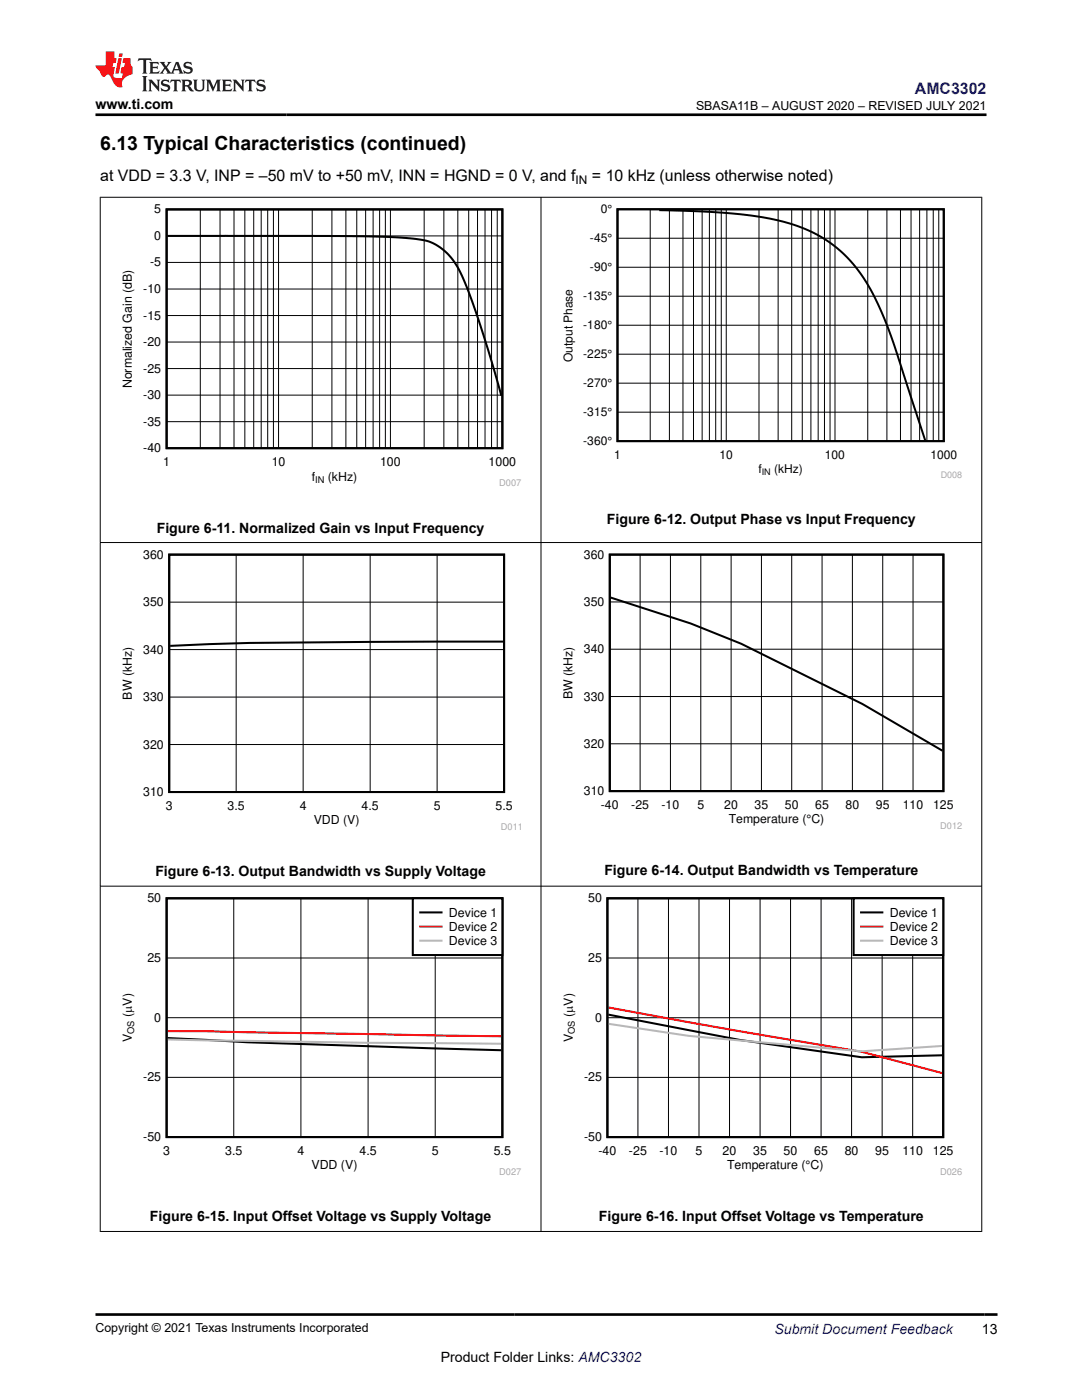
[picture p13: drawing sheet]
<svg xmlns="http://www.w3.org/2000/svg" width="216mm" height="279mm" viewBox="0 0 216 279" stroke-linecap="round" stroke-linejoin="round" font-family="sans-serif">
<defs><g id="words">
<text font-size="3.9" x="20" y="29.9">6.13 Typical Characteristics (continued)</text>
<text font-size="3.2" fill="#00f" x="182.6" y="18.7">AMC3302</text>
<g font-size="3.2">
<text x="20" y="36.1">at VDD = 3.3 V, INP = –50 mV to +50 mV, INN = HGND = 0 V, and f</text>
<text x="118.1" y="36.1">= 10 kHz (unless otherwise noted)</text>
</g>
<g font-size="2.8">
<text x="19" y="21.8">www.ti.com</text>
<text x="31.3" y="106.3">Figure 6-11. Normalized Gain vs Input Frequency</text>
<text x="121.1" y="104.6">Figure 6-12. Output Phase vs Input Frequency</text>
<text x="31" y="174.9">Figure 6-13. Output Bandwidth vs Supply Voltage</text>
<text x="120.6" y="174.6">Figure 6-14. Output Bandwidth vs Temperature</text>
<text x="29.9" y="243.8">Figure 6-15. Input Offset Voltage vs Supply Voltage</text>
<text x="119.5" y="243.8">Figure 6-16. Input Offset Voltage vs Temperature</text>
<text x="195.9" y="266.1">13</text>
<text x="87.9" y="271.7">Product Folder Links: AMC3302</text>
</g>
<text font-size="2.8" fill="#00f" x="154.5" y="266.2">Submit Document Feedback</text>
<g font-size="2.5">
<text x="138.9" y="21.9">SBASA11B – AUGUST 2020 – REVISED JULY 2021</text>
<text x="30.8" y="47.9">0</text>
<text x="30.8" y="42.6">5</text>
<text x="30" y="53.2">-5</text>
<text x="28.6" y="58.5">-10</text>
<text x="28.6" y="63.8">-15</text>
<text x="28.6" y="69.1">-20</text>
<text x="26.3" y="77.5" transform="rotate(-90 26.3 77.5)">Normalized Gain (dB)</text>
<text x="28.6" y="74.4">-25</text>
<text x="28.6" y="79.7">-30</text>
<text x="28.6" y="85">-35</text>
<text x="28.6" y="90.3">-40</text>
<text x="32.6" y="93.1">1</text>
<text x="54.2" y="93.1">10</text>
<text x="62.2" y="95.9">f</text>
<text x="65.4" y="95.9">(kHz)</text>
<text x="75.8" y="93.1">100</text>
<text x="97.5" y="93.1">1000</text>
<text x="28.6" y="111.5">360</text>
<text x="28.6" y="121">350</text>
<text x="28.6" y="130.4">340</text>
<text x="26.3" y="139.6" transform="rotate(-90 26.3 139.6)">BW (kHz)</text>
<text x="28.6" y="139.9">330</text>
<text x="28.6" y="149.4">320</text>
<text x="28.6" y="158.9">310</text>
<text x="33.1" y="161.7">3</text>
<text x="45.4" y="161.7">3.5</text>
<text x="59.8" y="161.7">4</text>
<text x="72.1" y="161.7">4.5</text>
<text x="86.5" y="161.7">5</text>
<text x="98.9" y="161.7">5.5</text>
<text x="62.6" y="164.5">VDD (V)</text>
<text x="29.4" y="180.1">50</text>
<text x="89.6" y="183">Device 1</text>
<text x="89.6" y="185.8">Device 2</text>
<text x="117.4" y="180.1">50</text>
<text x="177.6" y="183">Device 1</text>
<text x="177.6" y="185.8">Device 2</text>
<text x="29.4" y="192">25</text>
<text x="89.6" y="188.6">Device 3</text>
<text x="177.6" y="188.6">Device 3</text>
<text x="117.4" y="192">25</text>
<text x="26.3" y="203" transform="rotate(-90 26.3 203)">(PV)</text>
<text x="30.8" y="203.9">0</text>
<text x="114.3" y="203" transform="rotate(-90 114.3 203)">(PV)</text>
<text x="118.7" y="203.9">0</text>
<text x="26.3" y="208" transform="rotate(-90 26.3 208)">V</text>
<text x="114.3" y="208" transform="rotate(-90 114.3 208)">V</text>
<text x="28.6" y="215.8">-25</text>
<text x="116.5" y="215.8">-25</text>
<text x="28.6" y="227.7">-50</text>
<text x="116.5" y="227.7">-50</text>
<text x="32.6" y="230.6">3</text>
<text x="44.9" y="230.6">3.5</text>
<text x="59.4" y="230.6">4</text>
<text x="62.1" y="233.4">VDD (V)</text>
<text x="71.7" y="230.6">4.5</text>
<text x="86.2" y="230.6">5</text>
<text x="98.5" y="230.6">5.5</text>
<text x="119.4" y="230.6">-40</text>
<text x="125.5" y="230.6">-25</text>
<text x="131.6" y="230.6">-10</text>
<text x="138.8" y="230.6">5</text>
<text x="144.2" y="230.6">20</text>
<text x="145.1" y="233.4">Temperature (°C)</text>
<text x="150.3" y="230.6">35</text>
<text x="156.4" y="230.6">50</text>
<text x="162.5" y="230.6">65</text>
<text x="168.6" y="230.6">80</text>
<text x="174.6" y="230.6">95</text>
<text x="180.1" y="230.6">110</text>
<text x="186.1" y="230.6">125</text>
<text x="19" y="265.9">Copyright © 2021 Texas Instruments Incorporated</text>
</g>
<g font-size="2.4">
<text x="114.9" y="36.7">IN</text>
<text x="119.9" y="42.5">0°</text>
<text x="117.7" y="48.3">-45°</text>
<text x="116.4" y="59.9">-135°</text>
<text x="117.7" y="54.1">-90°</text>
<text x="116.4" y="65.7">-180°</text>
<text x="116.4" y="71.5">-225°</text>
<text x="114.2" y="72.2" transform="rotate(-90 114.2 72.2)">Output Phase</text>
<text x="116.4" y="77.3">-270°</text>
<text x="116.4" y="83">-315°</text>
<text x="116.4" y="88.8">-360°</text>
<text x="122.5" y="91.6">1</text>
<text x="143.6" y="91.6">10</text>
<text x="151.3" y="94.3">f</text>
<text x="154.5" y="94.3">(kHz)</text>
<text x="164.6" y="91.6">100</text>
<text x="185.6" y="91.6">1000</text>
<text x="116.5" y="111.5">360</text>
<text x="116.5" y="120.9">350</text>
<text x="116.5" y="130.4">340</text>
<text x="114.3" y="139.5" transform="rotate(-90 114.3 139.5)">BW (kHz)</text>
<text x="116.5" y="139.8">330</text>
<text x="116.5" y="149.2">320</text>
<text x="116.5" y="158.7">310</text>
<text x="119.9" y="161.5">-40</text>
<text x="126" y="161.5">-25</text>
<text x="132" y="161.5">-10</text>
<text x="139.1" y="161.5">5</text>
<text x="144.5" y="161.5">20</text>
<text x="150.6" y="161.5">35</text>
<text x="156.6" y="161.5">50</text>
<text x="162.7" y="161.5">65</text>
<text x="168.7" y="161.5">80</text>
<text x="174.8" y="161.5">95</text>
<text x="180.2" y="161.5">110</text>
<text x="186.2" y="161.5">125</text>
<text x="145.4" y="164.3">Temperature (°C)</text>
</g>
<g font-size="1.9">
<text x="62.9" y="96.3">IN</text>
<text x="26.8" y="206.3" transform="rotate(-90 26.8 206.3)">OS</text>
<text x="114.7" y="206.3" transform="rotate(-90 114.7 206.3)">OS</text>
</g>
<g font-size="1.9" fill="#a8a8a8">
<text x="99.6" y="97">D007</text>
<text x="99.6" y="234.5">D027</text>
<text x="187.6" y="234.5">D026</text>
</g>
<text font-size="1.8" x="152" y="94.7">IN</text>
<g font-size="1.8" fill="#a8a8a8">
<text x="187.7" y="95.4">D008</text>
<text x="100" y="165.6">D011</text>
<text x="187.6" y="165.3">D012</text>
</g>
</g></defs>
<path d="M33.2 41.8h67v47.6h-67zM33.4 47.1l41.2 .1 7.9 .4 2.5 .4 1.4 .5 1.9 1.2 1.4 1.4 1.5 2 1 2 1.6 3.8 1.8 5.2 2.3 7.3 2.1 7.6M33.2 179.3h67v47.6h-67zM33.4 207.2l15.9 .8 50.7 1.6" fill="none" stroke="#000" stroke-width=".41"/>
<g fill="none" stroke="#000" stroke-width=".2">
<path d="M33.2 57.7h67.1M33.2 52.4h67.1M33.2 47.1h67.1M40 41.8v47.7M43.9 41.8v47.7M46.7 41.8v47.7M48.9 41.8v47.7M50.6 41.8v47.7M52.1 41.8v47.7M53.4 41.8v47.7M54.6 41.8v47.7M55.6 41.8v47.7"/>
<path d="M62.3 41.8v47.7M66.2 41.8v47.7M69 41.8v47.7M71.2 41.8v47.7M73 41.8v47.7M74.5 41.8v47.7M75.7 41.8v47.7M76.9 41.8v47.7M77.9 41.8v47.7M84.6 41.8v47.7M88.6 41.8v47.7M91.4 41.8v47.7"/>
<path d="M93.5 41.8v47.7M95.3 41.8v47.7M96.8 41.8v47.7M98.1 41.8v47.7M99.2 41.8v47.7M123.2 59.1h65.1M123.2 53.3h65.1M123.2 47.5h65.1M129.7 41.8v46.2M133.6 41.8v46.2M136.3 41.8v46.2M138.4 41.8v46.2"/>
<path d="M140.1 41.8v46.2M141.6 41.8v46.2M142.8 41.8v46.2M143.9 41.8v46.2M144.9 41.8v46.2M151.4 41.8v46.2M155.3 41.8v46.2M158 41.8v46.2M160.1 41.8v46.2M161.8 41.8v46.2M163.3 41.8v46.2M164.5 41.8v46.2"/>
<path d="M165.6 41.8v46.2M166.6 41.8v46.2M173.1 41.8v46.2M177 41.8v46.2M179.7 41.8v46.2M181.8 41.8v46.2M183.5 41.8v46.2M184.9 41.8v46.2M186.2 41.8v46.2M187.3 41.8v46.2M33.2 78.9h67.1M33.2 73.6h67.1"/>
<path d="M33.2 68.3h67.1M33.2 63h67.1M123.2 76.5h65.1M123.2 70.7h65.1M123.2 64.9h65.1M33.2 84.2h67.1M123.2 82.3h65.1M47.1 110.7v47.4M60.5 110.7v47.4M73.9 110.7v47.4M87.2 110.7v47.4M127.7 110.7v47.2"/>
<path d="M133.8 110.7v47.2M139.8 110.7v47.2M145.9 110.7v47.2M151.9 110.7v47.2M158 110.7v47.2M164 110.7v47.2M170.1 110.7v47.2M176.1 110.7v47.2M182.2 110.7v47.2M33.8 139.1h66.8M33.8 129.6h66.8M33.8 120.2h66.8"/>
<path d="M121.7 139h66.6M121.7 129.6h66.6M121.7 120.1h66.6M33.8 148.6h66.8M121.7 148.4h66.6M46.6 179.3v47.6M60 179.3v47.6M73.4 179.3v47.6M86.8 179.3v47.6M33.2 191.2h67.1M33.2 215h67.1M33.2 203.1h67.1"/>
</g>
<path d="M123.2 41.8h65.1v46.2h-65.1zM131.6 41.9l8.2 .3 5.3 .3 5 .6 4.8 .8 3.5 1 3.5 1.4 3.1 1.7 2.7 2.1 2.6 2.6 1.9 2.7 1.7 2.7 1.8 3.7 2.6 6.6 6.3 19.4M33.8 110.7h66.8v47.4h-66.8zM121.7 110.7h66.5v47.2h-66.5zM121.9 119.3l15.9 5.1 10.1 4.1 24.2 12 15.9 9.3M100.4 128a2547 2547 0 0 0-58.6 .5l-7.9 .4" fill="none" stroke="#000" stroke-width=".4"/>
<path d="M33.4 205.8h7.9l58.7 1" fill="none" stroke="#f00" stroke-width=".41"/>
<path d="M33.4 207.4l40 .7 26.6 .2" fill="none" stroke="#b8b8b8" stroke-width=".41"/>
<path d="M82.4 179.3h17.8v11.3h-17.8z" fill-rule="evenodd" fill="#fff"/>
<path d="M82.4 179.3h17.8v11.3h-17.8zM121.2 179.3h67v47.6h-67zM83.9 182.1h4.2M121.4 202.5l26.2 5 24.4 3.5 16-.4" fill="none" stroke="#000" stroke-width=".41"/>
<path d="M83.9 184.9h4.2M121.4 201.1l26.2 4.7 24.4 4.1 16 4.3" fill="none" stroke="#f00" stroke-width=".41"/>
<path d="M83.9 187.7h4.2M121.4 204.3l16 2.4 34.6 3.1 16-1.1" fill="none" stroke="#b8b8b8" stroke-width=".41"/>
<g fill="none" stroke="#000" stroke-width=".2">
<path d="M127.3 179.3v47.6M133.4 179.3v47.6M139.5 179.3v47.6M145.6 179.3v47.6M151.7 179.3v47.6M157.7 179.3v47.6M163.8 179.3v47.6M169.9 179.3v47.6M176 179.3v47.6M182.1 179.3v47.6M121.2 191.2h67M121.2 215h67"/>
<path d="M121.2 203.1h67"/>
</g>
<path d="M170.3 179.3h17.9v11.3h-17.9z" fill-rule="evenodd" fill="#fff"/>
<path d="M170.3 179.3h17.9v11.3h-17.9zM171.8 182.1h4.3" fill="none" stroke="#000" stroke-width=".41"/>
<path d="M171.8 184.9h4.3" fill="none" stroke="#f00" stroke-width=".41"/>
<path d="M171.8 187.7h4.3" fill="none" stroke="#b8b8b8" stroke-width=".41"/>
<path d="M19.9 39.4h176.1M20 39.3v206.5M107.9 39.3v206.5M195.9 39.3v206.5M19.9 108.3h176.1M19.9 176.9h176.1M19.9 245.8h176.1" fill="none" stroke="#000" stroke-width=".2"/>
<path d="M27.7 11.6l-.2 .6 .5-.2h.6v.1v2.2l-.2 .4h1l-.2-.4v-2.2v-.1h.5l.5 .2-.1-.6zM29.8 12.4l.2 .3v1.6l-.2 .4h1.9l.1-.6a1.08 1.08 0 0 1-1.3 .2v-.7h.6l.4 .2v-.7l-.4 .2h-.6v-.5l.2-.2a1 1 0 0 1 1 .3l-.1-.5zM31.8 12.4l1 1.1-1 1.2h.9l-.2-.2 .4-.8 .5 .8-.2 .2h1.6l-.2-.2 .1-.5h1l.1 .5-.1 .2h.9l-.2-.4-.8-1.9h-.5l-1 2.1-.8-1.1 .9-1h-.8l.2 .2-.5 .6-.3-.6 .1-.2zM35.2 12.8l.4 1h-.8zM36.8 12.5a.65 .65 0 0 0-.2 .7 .65 .65 0 0 0 .6 .5l.7 .1 .1 .3a.79 .79 0 0 1-.7 .4 .79 .79 0 0 1-.7-.5l.1 .7 .2-.1a.93 .93 0 0 0 1.1 0 .93 .93 0 0 0 .4-.9 1.46 1.46 0 0 0-1.2-.6l-.1-.3a1.09 1.09 0 0 1 1.2 .2l-.2-.6-.1 .1-.6-.2zM28.4 15.2l.2 .4v2.2l-.2 .4h1l-.2-.4v-2.2l.2-.4zM29.6 15.9l.2 .4v1.5l-.2 .4h.8l-.3-.4v-1.3l1.7 1.8v-2l.2-.4h-.8l.2 .2 .1 1.1-1.2-1.3zM32.3 16a.65 .65 0 0 0-.2 .8 .65 .65 0 0 0 .7 .4l.6 .2 .1 .2a.79 .79 0 0 1-.7 .4 .79 .79 0 0 1-.7-.5l.1 .7 .2-.1a.93 .93 0 0 0 1.1 .1 .93 .93 0 0 0 .4-1 1.46 1.46 0 0 0-1.2-.5l-.1-.4a1.09 1.09 0 0 1 1.2 .2l-.2-.6-.1 .1-.6-.1zM34.1 15.9l-.1 .6a.63 .63 0 0 1 .7-.3l.1 1.6-.3 .4h1l-.2-.4v-1.6a.66 .66 0 0 1 .8 .3l-.1-.6zM36.2 15.9l.2 .4v1.5l-.2 .4h.9l-.2-.2v-.7h.5l.1 .2a.79 .79 0 0 0 1.2 .6l-1-.9a.61 .61 0 0 0 .6-.6 .61 .61 0 0 0-.5-.7zM36.9 16.2h.2a.47 .47 0 0 1 .5 .1 .47 .47 0 0 1 .1 .5l-.2 .1-.6 .1zM38.5 15.9l.2 .2a2.27 2.27 0 0 0 .4 2 1.04 1.04 0 0 0 1.7-.7v-1.3l.2-.2h-.8l.2 .4v1.1a.6 .6 0 0 1-.6 .6 .6 .6 0 0 1-.6-.6v-1.1l.3-.4zM41.1 15.9l.2 .4v1.5l-.2 .4h.7l-.2-.4v-1.4l.9 1.9 .8-1.9v1.4l-.2 .4h1l-.3-.4v-1.5l.3-.4h-.8l-.7 1.5-.7-1.5zM44.3 15.9l.2 .4v1.5l-.2 .4h1.9l.1-.6a1.09 1.09 0 0 1-1.3 .2v-.7h.6l.4 .2v-.6l-.4 .2h-.6v-.6l.2-.1a1.01 1.01 0 0 1 1 .3l-.1-.6zM46.4 15.9l.3 .4v1.5l-.3 .4h.8l-.2-.4v-1.3l1.6 1.8v-2l.2-.4h-.7l.2 .2v1.1l-1.2-1.3zM49 15.9l-.1 .6a.63 .63 0 0 1 .8-.3v1.6l-.3 .4h1l-.2-.4v-1.6a.66 .66 0 0 1 .8 .3l-.1-.6zM51.4 16a.65 .65 0 0 0-.2 .8 .65 .65 0 0 0 .6 .4l.6 .2 .2 .2a.79 .79 0 0 1-.8 .4 .79 .79 0 0 1-.6-.5l.1 .7 .2-.1a.93 .93 0 0 0 1 .1 .93 .93 0 0 0 .5-1 1.46 1.46 0 0 0-1.3-.5l-.1-.4a1.09 1.09 0 0 1 1.3 .2l-.2-.6-.2 .1-.5-.1z" fill="#231f20"/>
<path d="M21.1 10.3v2.7h-2.1l.1 .4 .9 1a.95 .95 0 0 0 .9 .9 .59 .59 0 0 1 .6-.4 .59 .59 0 0 1 .5 .3l.4 .8a1.59 1.59 0 0 0 2.1 1.4 1.61 1.61 0 0 1 1-2.3l1-.3-.1-1.5a1.59 1.59 0 0 1-.4-1.7h-1.4l-.2 .9h.5l-.1 .9h-.5l-.2 .9v.3l.4 .1-.2 .9h-.6a.73 .73 0 0 1-1.1-.7l.3-1.5h-.5l.2-.9h.5l.2-.9h-.5v-1.3zM23.6 11.6l-.6 3.1h.7l.6-3.1zM23.8 10.7l-.1 .6h.7l.1-.6z" fill="#ed1c24"/>
<path d="M19 22.9h177.8M19.1 262.3h179.9" fill="none" stroke="#000" stroke-width=".53"/>
<use href="#words"/>
</svg>
